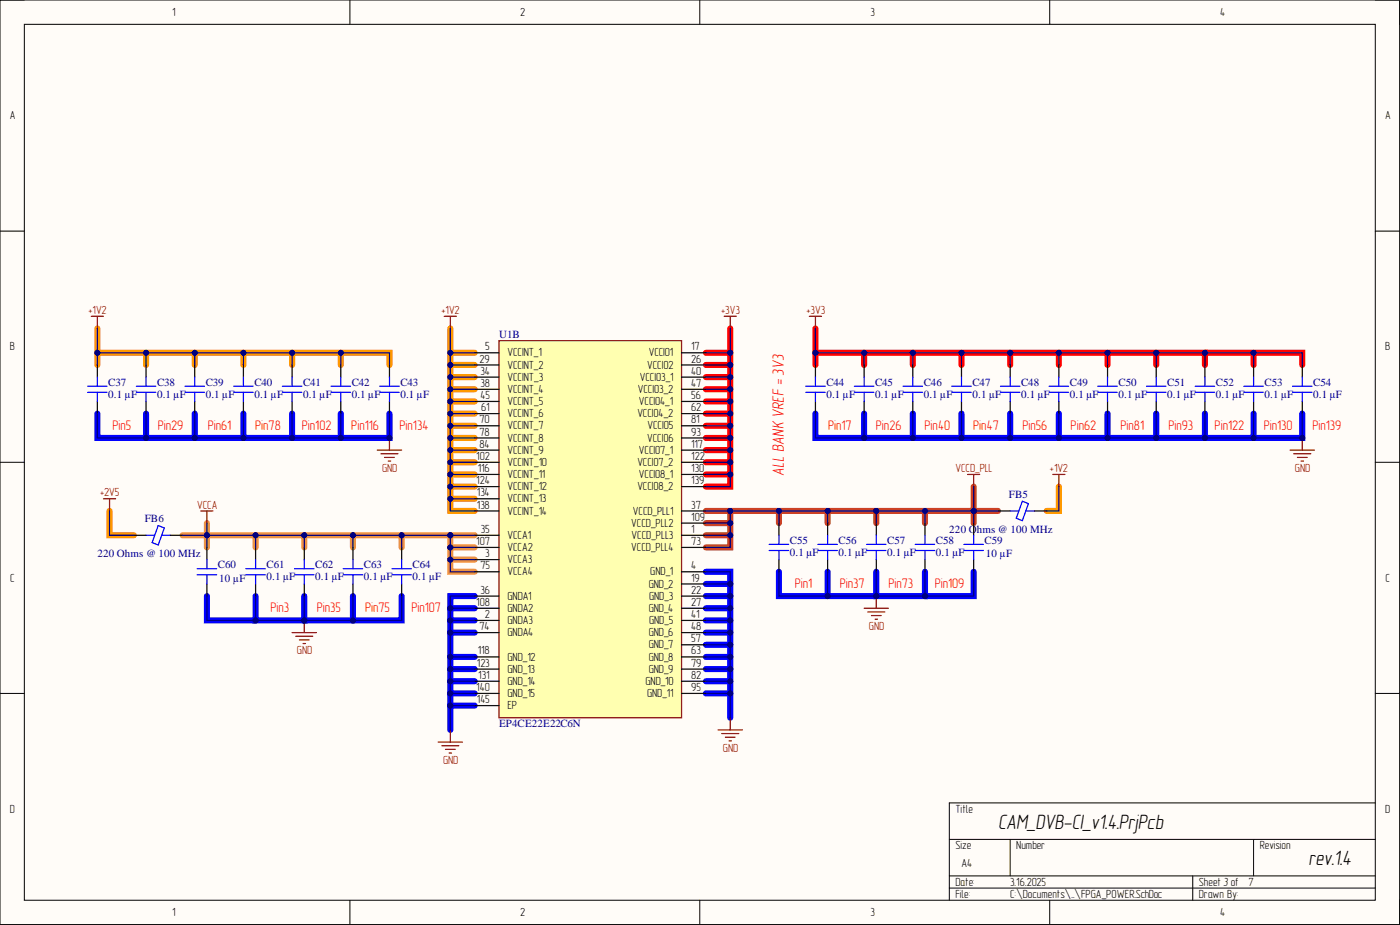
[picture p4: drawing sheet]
<svg xmlns="http://www.w3.org/2000/svg" width="292mm" height="193mm" viewBox="0 0 292 193" stroke-linecap="round" stroke-linejoin="round" font-family="sans-serif">
<defs><g id="words">
<g font-size="4.4">
<text x="208.2" y="172.9">CAM_DVB-CI_v1.4.PrjPcb</text>
<text x="273" y="180.5">rev.1.4</text>
</g>
<text font-size="3.4" fill="#f00" x="163.5" y="99.2" transform="rotate(-90 163.5 99.2)">ALL BANK VREF = 3V3</text>
<g font-size="2.9" fill="#f00">
<text x="23.4" y="89.7">Pin5</text>
<text x="32.9" y="89.7">Pin29</text>
<text x="43.3" y="89.7">Pin61</text>
<text x="53.2" y="89.7">Pin78</text>
<text x="63" y="89.7">Pin102</text>
<text x="73.3" y="89.7">Pin116</text>
<text x="83.4" y="89.7">Pin134</text>
<text x="172.8" y="89.7">Pin17</text>
<text x="182.7" y="89.7">Pin26</text>
<text x="192.9" y="89.7">Pin40</text>
<text x="203.1" y="89.7">Pin47</text>
<text x="213.3" y="89.7">Pin56</text>
<text x="223.4" y="89.7">Pin62</text>
<text x="233.8" y="89.7">Pin81</text>
<text x="243.8" y="89.7">Pin93</text>
<text x="253.4" y="89.7">Pin122</text>
<text x="263.7" y="89.7">Pin130</text>
<text x="273.8" y="89.7">Pin139</text>
<text x="165.8" y="122.7">Pin1</text>
<text x="175.2" y="122.7">Pin37</text>
<text x="185.4" y="122.7">Pin73</text>
<text x="195" y="122.7">Pin109</text>
<text x="56.5" y="127.7">Pin3</text>
<text x="66.1" y="127.7">Pin35</text>
<text x="76.2" y="127.7">Pin75</text>
<text x="85.8" y="127.7">Pin107</text>
</g>
<g font-size="2.5">
<text x="35.9" y="3.3">1</text>
<text x="108.5" y="3.3">2</text>
<text x="181.6" y="3.3">3</text>
<text x="254.6" y="3.3">4</text>
<text x="2" y="24.9">A</text>
<text x="289" y="24.9">A</text>
<text x="2" y="73.1">B</text>
<text x="100.1" y="75.6">29</text>
<text x="101.2" y="73.1">5</text>
<text x="105.9" y="74.4">VCCINT_1</text>
<text x="105.9" y="76.9">VCCINT_2</text>
<text x="135" y="76.9">VCCIO2</text>
<text x="135.3" y="74.4">VCCIO1</text>
<text x="144.2" y="73.1">17</text>
<text x="144.2" y="75.6">26</text>
<text x="289" y="73.1">B</text>
<text x="100.2" y="78.2">34</text>
<text x="100.2" y="80.7">38</text>
<text x="100.2" y="83.2">45</text>
<text x="105.9" y="79.4">VCCINT_3</text>
<text x="105.9" y="82">VCCINT_4</text>
<text x="133.1" y="82">VCCIO3_2</text>
<text x="133.5" y="79.4">VCCIO3_1</text>
<text x="144.2" y="78.2">40</text>
<text x="144.2" y="80.7">47</text>
<text x="144.2" y="83.2">56</text>
<text x="100.1" y="88.3">70</text>
<text x="100.4" y="85.8">61</text>
<text x="105.9" y="84.5">VCCINT_5</text>
<text x="105.9" y="87">VCCINT_6</text>
<text x="105.9" y="89.6">VCCINT_7</text>
<text x="133" y="87">VCCIO4_2</text>
<text x="133.3" y="84.5">VCCIO4_1</text>
<text x="135.1" y="89.6">VCCIO5</text>
<text x="144.2" y="85.8">62</text>
<text x="144.2" y="88.3">81</text>
<text x="99.4" y="95.9">102</text>
<text x="100.1" y="93.4">84</text>
<text x="100.1" y="90.9">78</text>
<text x="105.9" y="94.7">VCCINT_9</text>
<text x="105.9" y="92.1">VCCINT_8</text>
<text x="133.3" y="94.7">VCCIO7_1</text>
<text x="135" y="92.1">VCCIO6</text>
<text x="144.2" y="90.9">93</text>
<text x="144.2" y="95.9">122</text>
<text x="144.2" y="93.4">117</text>
<text x="99.4" y="101">124</text>
<text x="99.7" y="98.5">116</text>
<text x="105.9" y="97.2">VCCINT_10</text>
<text x="105.9" y="99.7">VCCINT_11</text>
<text x="133" y="97.2">VCCIO7_2</text>
<text x="133.3" y="99.7">VCCIO8_1</text>
<text x="144.2" y="101">139</text>
<text x="144.2" y="98.5">130</text>
<text x="99.5" y="106.1">138</text>
<text x="99.5" y="103.5">134</text>
<text x="105.9" y="107.4">VCCINT_14</text>
<text x="105.9" y="104.8">VCCINT_13</text>
<text x="105.9" y="102.3">VCCINT_12</text>
<text x="132" y="107.4">VCCD_PLL1</text>
<text x="133" y="102.3">VCCIO8_2</text>
<text x="144.2" y="106.1">37</text>
<text x="99.4" y="113.7">107</text>
<text x="100.3" y="111.2">35</text>
<text x="105.9" y="112.4">VCCA1</text>
<text x="131.7" y="109.9">VCCD_PLL2</text>
<text x="131.8" y="112.4">VCCD_PLL3</text>
<text x="144.2" y="111.2">1</text>
<text x="144.2" y="113.7">73</text>
<text x="144.2" y="108.6">109</text>
<text x="100.2" y="118.8">75</text>
<text x="101.2" y="116.2">3</text>
<text x="105.9" y="117.5">VCCA3</text>
<text x="105.9" y="115">VCCA2</text>
<text x="131.7" y="115">VCCD_PLL4</text>
<text x="144.2" y="118.8">4</text>
<text x="2.1" y="121.3">C</text>
<text x="100.2" y="123.8">36</text>
<text x="105.9" y="120">VCCA4</text>
<text x="105.9" y="125.1">GNDA1</text>
<text x="135.3" y="122.6">GND_2</text>
<text x="135.4" y="125.1">GND_3</text>
<text x="135.7" y="120">GND_1</text>
<text x="144.2" y="121.3">19</text>
<text x="144.2" y="123.8">22</text>
<text x="289.1" y="121.3">C</text>
<text x="99.4" y="126.4">108</text>
<text x="100.1" y="131.5">74</text>
<text x="101.2" y="128.9">2</text>
<text x="105.9" y="130.2">GNDA3</text>
<text x="105.9" y="127.7">GNDA2</text>
<text x="135.3" y="127.7">GND_4</text>
<text x="135.4" y="130.2">GND_5</text>
<text x="144.2" y="126.4">27</text>
<text x="144.2" y="128.9">41</text>
<text x="144.2" y="131.5">48</text>
<text x="99.7" y="136.5">118</text>
<text x="105.9" y="132.7">GNDA4</text>
<text x="105.9" y="137.8">GND_12</text>
<text x="135.3" y="132.7">GND_6</text>
<text x="135.3" y="135.3">GND_7</text>
<text x="135.3" y="137.8">GND_8</text>
<text x="144.2" y="134">57</text>
<text x="144.2" y="136.5">63</text>
<text x="99.5" y="139.1">123</text>
<text x="99.8" y="141.6">131</text>
<text x="105.9" y="142.9">GND_14</text>
<text x="105.9" y="140.3">GND_13</text>
<text x="134.7" y="142.9">GND_10</text>
<text x="135.3" y="140.3">GND_9</text>
<text x="144.2" y="141.6">82</text>
<text x="144.2" y="139.1">79</text>
<text x="99.4" y="144.2">140</text>
<text x="99.5" y="146.7">145</text>
<text x="105.9" y="148">EP</text>
<text x="105.9" y="145.4">GND_15</text>
<text x="135" y="145.4">GND_11</text>
<text x="144.2" y="144.2">95</text>
<text x="2" y="169.5">D</text>
<text x="199.3" y="169.5">Title</text>
<text x="289" y="169.5">D</text>
<text x="199.3" y="177.1">Size</text>
<text x="212" y="177.1">Number</text>
<text x="262.8" y="177.1">Revision</text>
<text x="199.3" y="184.8">Date:</text>
<text x="200.6" y="181">A4</text>
<text x="210.8" y="184.8">3.16.2025</text>
<text x="250.1" y="184.8">Sheet 3 of</text>
<text x="260.3" y="184.8">7</text>
<text x="35.9" y="191.1">1</text>
<text x="108.5" y="191.1">2</text>
<text x="181.6" y="191.1">3</text>
<text x="199.3" y="187.3">File:</text>
<text x="210.8" y="187.3">C:\Documents\..\FPGA_POWER.SchDoc</text>
<text x="250.1" y="187.3">Drawn By:</text>
<text x="254.6" y="191.1">4</text>
</g>
<g font-size="2.5" fill="#800000">
<text x="18.5" y="65.5">+1V2</text>
<text x="92.1" y="65.5">+1V2</text>
<text x="150.5" y="65.5">+3V3</text>
<text x="168.3" y="65.5">+3V3</text>
<text x="79.7" y="98.5">GND</text>
<text x="199.3" y="98.5">VCCD_PLL</text>
<text x="219.1" y="98.5">+1V2</text>
<text x="270.2" y="98.5">GND</text>
<text x="20.9" y="103.5">+2V5</text>
<text x="41.1" y="106.1">VCCA</text>
<text x="181.3" y="131.5">GND</text>
<text x="62" y="136.5">GND</text>
<text x="92.4" y="159.4">GND</text>
<text x="150.8" y="156.8">GND</text>
</g>
<g font-size="2.3" fill="#000080">
<text x="104.1" y="70.6">U1B</text>
<text x="22.6" y="83">0.1 µF</text>
<text x="22.6" y="80.5">C37</text>
<text x="32.8" y="83">0.1 µF</text>
<text x="32.8" y="80.5">C38</text>
<text x="42.9" y="83">0.1 µF</text>
<text x="42.9" y="80.5">C39</text>
<text x="53.1" y="83">0.1 µF</text>
<text x="53.1" y="80.5">C40</text>
<text x="63.2" y="83">0.1 µF</text>
<text x="63.2" y="80.5">C41</text>
<text x="73.4" y="83">0.1 µF</text>
<text x="73.4" y="80.5">C42</text>
<text x="83.5" y="83">0.1 µF</text>
<text x="83.5" y="80.5">C43</text>
<text x="172.4" y="83">0.1 µF</text>
<text x="172.4" y="80.5">C44</text>
<text x="182.6" y="83">0.1 µF</text>
<text x="182.6" y="80.5">C45</text>
<text x="192.7" y="83">0.1 µF</text>
<text x="192.7" y="80.5">C46</text>
<text x="202.9" y="83">0.1 µF</text>
<text x="202.9" y="80.5">C47</text>
<text x="213.1" y="83">0.1 µF</text>
<text x="213.1" y="80.5">C48</text>
<text x="223.2" y="83">0.1 µF</text>
<text x="223.2" y="80.5">C49</text>
<text x="233.4" y="83">0.1 µF</text>
<text x="233.4" y="80.5">C50</text>
<text x="243.5" y="83">0.1 µF</text>
<text x="243.5" y="80.5">C51</text>
<text x="253.7" y="83">0.1 µF</text>
<text x="253.7" y="80.5">C52</text>
<text x="263.8" y="83">0.1 µF</text>
<text x="263.8" y="80.5">C53</text>
<text x="274" y="83">0.1 µF</text>
<text x="274" y="80.5">C54</text>
<text x="210.5" y="103.8">FB5</text>
<text x="30.2" y="108.9">FB6</text>
<text x="164.8" y="113.4">C55</text>
<text x="175" y="113.4">C56</text>
<text x="185.1" y="113.4">C57</text>
<text x="195.3" y="113.4">C58</text>
<text x="198.1" y="111.2">220 O</text>
<text x="203.8" y="111.2">hms @ 100 MHz</text>
<text x="205.4" y="113.4">C59</text>
<text x="20.3" y="116.2">220 Ohms @ 100 MHz</text>
<text x="45.5" y="118.5">C60</text>
<text x="55.6" y="118.5">C61</text>
<text x="65.8" y="118.5">C62</text>
<text x="75.9" y="118.5">C63</text>
<text x="86.1" y="118.5">C64</text>
<text x="164.8" y="116">0.1 µF</text>
<text x="175" y="116">0.1 µF</text>
<text x="185.1" y="116">0.1 µF</text>
<text x="195.3" y="116">0.1 µF</text>
<text x="205.7" y="116.2">10 µF</text>
<text x="45.7" y="121.3">10 µF</text>
<text x="55.6" y="121.1">0.1 µF</text>
<text x="65.8" y="121.1">0.1 µF</text>
<text x="75.9" y="121.1">0.1 µF</text>
<text x="86.1" y="121.1">0.1 µF</text>
<text x="104.1" y="151.8">EP4CE22E22C6N</text>
</g>
</g></defs>
<path d="M0 0h292v192.9h-292z" fill-rule="evenodd" fill="#fffcf8"/>
<path d="M0 0h292v192.9h-292z" fill="none" stroke="#000" stroke-width=".21"/>
<path d="M5.1 5.1h281.8v182.7h-281.8z" fill-rule="evenodd" fill="#fffcf8"/>
<g fill="none" stroke="#000" stroke-width=".21">
<path d="M0 0h5.1M73 0v5.1M146 0v5.1M219 0v5.1M286.9 0h5.1v5.1M5.1 5.1h281.8v182.7h-281.8zM0 48.2h5.1M286.9 48.2h5.1M0 96.4h5.1M286.9 96.4h5.1M0 144.7h5.1M286.9 144.7h5.1"/>
<path d="M198.1 175.1h88.8M210.8 175.1v7.6M261.6 175.1v7.6M286.9 167.5h-88.8v20.3M73 187.8v5.1M146 187.8v5.1M198.1 182.7h88.8M198.1 185.3h88.8M219 187.8v5.1M248.9 182.7v5.1M292 187.8v5.1"/>
</g>
<g fill="none" stroke="#00f" stroke-width="1.3">
<path d="M20.3 86.3v5.1h61v-5.1M30.5 86.3v5.1M40.6 86.3v5.1M50.8 86.3v5.1M60.9 86.3v5.1M71.1 86.3v5.1M170.1 86.3v5.1h81.3v-5.1M180.3 86.3v5.1M190.5 86.3v5.1M200.6 86.3v5.1M210.8 86.3v5.1M220.9 86.3v5.1"/>
<path d="M231.1 86.3v5.1M241.2 86.3v5.1M261.6 86.3v5.1M271.7 86.3v5.1h-20.3M147.3 119.3h5.1v30.4M162.5 119.3v5.1h20.3M172.7 119.3v5.1M182.8 119.3v5.1h10.2v-5.1M203.1 119.3v5.1h-10.1M43.2 124.4v5h10.1M53.3 124.4v5h10.2v-5M73.6 124.4v5"/>
<path d="M83.8 124.4v5h-20.3M94 139.6h5M94 137h5M94 132h5M94 129.4h5M94 126.9h5M99 124.4h-5v27.9M147.3 139.6h5.1M147.3 137h5.1M147.3 134.5h5.1M147.3 132h5.1M147.3 129.4h5.1"/>
<path d="M147.3 126.9h5.1M147.3 124.4h5.1M147.3 121.8h5.1M94 144.7h5M94 142.1h5M94 147.2h5M147.3 144.7h5.1M147.3 142.1h5.1"/>
</g>
<g fill="none" stroke="#f90" stroke-width="1.3">
<path d="M20.3 73.6h61v2.5M20.3 68.5v7.6M30.5 73.6v2.5M40.6 73.6v2.5M50.8 73.6v2.5M60.9 73.6v2.5M71.1 73.6v2.5M94 68.5v33h5M94 78.7h5M94 76.1h5M94 73.6h5M94 91.4h5"/>
<path d="M94 88.8h5M94 86.3h5M94 83.7h5M94 81.2h5M94 99h5M94 96.4h5M94 93.9h5M22.9 106.6v5.1h5M94 101.5v5.1h5M94 104.1h5M220.9 101.5v5.1h-2.5"/>
</g>
<g fill="none" stroke="#f00" stroke-width="1.3">
<path d="M147.3 78.7h5.1M147.3 76.1h5.1M147.3 73.6h5.1M152.4 68.5v33h-5.1M170.1 73.6h81.3v2.5M170.1 68.5v7.6M180.3 73.6v2.5M190.5 73.6v2.5M200.6 73.6v2.5M210.8 73.6v2.5M220.9 73.6v2.5M231.1 73.6v2.5"/>
<path d="M241.2 73.6v2.5M251.4 73.6h20.3v2.5M261.6 73.6v2.5M147.3 91.4h5.1M147.3 88.8h5.1M147.3 86.3h5.1M147.3 83.7h5.1M147.3 81.2h5.1M147.3 99h5.1M147.3 96.4h5.1M147.3 93.9h5.1"/>
</g>
<path d="M147.3 106.6h60.9M147.3 109.1h5.1M147.3 111.7h5.1M152.4 106.6v7.6h-5.1M162.5 106.6v2.5M172.7 106.6v2.5M182.8 106.6v2.5M193 106.6v2.5M203.1 101.5v7.6" fill="none" stroke="#cc4125" stroke-width="1.3"/>
<path d="M38.1 111.7h55.9M43.2 109.1v5.1M53.3 111.7v2.5M63.5 111.7v2.5M73.6 111.7v2.5M83.8 111.7v2.5M94 111.7v7.6h5M94 116.7h5M94 114.2h5M94 111.7h5" fill="none" stroke="#e69138" stroke-width="1.3"/>
<g fill="none" stroke="#000" stroke-width=".25">
<path d="M20.3 76.1v2.6M30.5 76.1v2.6M40.6 76.1v2.6M50.8 76.1v2.6M60.9 76.1v2.6M71.1 76.1v2.6M81.3 76.1v2.6M170.1 76.1v2.6M180.3 76.1v2.6M190.5 76.1v2.6M200.6 76.1v2.6M210.8 76.1v2.6"/>
<path d="M220.9 76.1v2.6M231.1 76.1v2.6M241.2 76.1v2.6M251.4 76.1v2.6M261.6 76.1v2.6M271.7 76.1v2.6M20.3 83.7v2.6M30.5 83.7v2.6M40.6 83.7v2.6M50.8 83.7v2.6M60.9 83.7v2.6M71.1 83.7v2.6"/>
<path d="M81.3 83.7v2.6M170.1 83.7v2.6M180.3 83.7v2.6M190.5 83.7v2.6M200.6 83.7v2.6M210.8 83.7v2.6M220.9 83.7v2.6M231.1 83.7v2.6M241.2 83.7v2.6M251.4 83.7v2.6M261.6 83.7v2.6M271.7 83.7v2.6"/>
<path d="M53.3 114.2v2.5M63.5 114.2v2.5M182.8 109.1v2.6M182.8 116.7v2.6M193 109.1v2.6M193 116.7v2.6M53.3 121.8v2.6M63.5 121.8v2.6"/>
</g>
<g fill="none" stroke="#00f" stroke-width=".25">
<path d="M20.3 78.7v1.9M30.5 78.7v1.9M40.6 78.7v1.9M50.8 78.7v1.9M60.9 78.7v1.9M71.1 78.7v1.9M81.3 78.7v1.9M170.1 78.7v1.9M180.3 78.7v1.9M190.5 78.7v1.9M200.6 78.7v1.9M210.8 78.7v1.9"/>
<path d="M220.9 78.7v1.9M231.1 78.7v1.9M241.2 78.7v1.9M251.4 78.7v1.9M261.6 78.7v1.9M271.7 78.7v1.9M18.3 80.6h4M18.3 81.8h4M20.3 81.8v1.9M28.4 80.6h4.1M28.4 81.8h4.1M30.5 81.8v1.9"/>
<path d="M38.6 80.6h4.1M38.6 81.8h4.1M40.6 81.8v1.9M48.8 80.6h4M48.8 81.8h4M50.8 81.8v1.9M58.9 80.6h4.1M58.9 81.8h4.1M60.9 81.8v1.9M69.1 80.6h4M69.1 81.8h4M71.1 81.8v1.9"/>
<path d="M79.2 80.6h4.1M79.2 81.8h4.1M81.3 81.8v1.9M168.1 80.6h4.1M168.1 81.8h4.1M170.1 81.8v1.9M178.3 80.6h4M178.3 81.8h4M180.3 81.8v1.9M188.4 80.6h4.1M188.4 81.8h4.1M190.5 81.8v1.9"/>
<path d="M198.6 80.6h4M198.6 81.8h4M200.6 81.8v1.9M208.7 80.6h4.1M208.7 81.8h4.1M210.8 81.8v1.9M218.9 80.6h4.1M218.9 81.8h4.1M220.9 81.8v1.9M229 80.6h4.1M229 81.8h4.1M231.1 81.8v1.9"/>
<path d="M239.2 80.6h4.1M239.2 81.8h4.1M241.2 81.8v1.9M249.4 80.6h4M249.4 81.8h4M251.4 81.8v1.9M259.5 80.6h4.1M259.5 81.8h4.1M261.6 81.8v1.9M269.7 80.6h4M269.7 81.8h4M271.7 81.8v1.9"/>
<path d="M51.3 118.6h4.1M51.3 119.9h4.1M53.3 116.7v1.9M53.3 119.9v1.9M61.5 118.6h4M61.5 119.9h4M63.5 116.7v1.9M63.5 119.9v1.9M180.8 113.6h4.1M180.8 114.8h4.1M182.8 111.7v1.9M182.8 114.8v1.9"/>
<path d="M191 113.6h4M191 114.8h4M193 111.7v1.9M193 114.8v1.9"/>
</g>
<path d="M19 66h2.6M20.3 66v2.5M78.7 93.9h5.1M79.5 94.7h3.5M80.2 95.4h2.1M81 96.2h.5M81.3 91.4v2.5M21.6 104.1h2.5M22.9 104.1v2.5" fill="none" stroke="#800000" stroke-width=".25"/>
<circle cx="81.3" cy="91.4" r=".51" fill="#000080"/>
<circle cx="81.3" cy="91.4" r=".51" fill="none" stroke="#000080" stroke-width=".21"/>
<path d="M60.9 132h5.1M61.7 132.7h3.6M62.5 133.5h2M63.2 134.3h.5M63.5 129.4v2.6" fill="none" stroke="#800000" stroke-width=".25"/>
<circle cx="63.5" cy="129.4" r=".51" fill="#000080"/>
<circle cx="63.5" cy="129.4" r=".51" fill="none" stroke="#000080" stroke-width=".21"/>
<path d="M269.2 93.9h5M269.9 94.7h3.6M270.7 95.4h2M271.5 96.2h.5M271.7 91.4v2.5" fill="none" stroke="#800000" stroke-width=".25"/>
<circle cx="271.7" cy="91.4" r=".51" fill="#000080"/>
<circle cx="271.7" cy="91.4" r=".51" fill="none" stroke="#000080" stroke-width=".21"/>
<path d="M104.1 71.1h38.1v78.6h-38.1z" fill-rule="evenodd" fill="#ffffb0"/>
<g fill="none" stroke="#800000" stroke-width=".25">
<path d="M92.7 66h2.5M94 66v2.5M104.1 71.1h38.1v78.6h-38.1zM151.1 66h2.5M152.4 66v2.5M219.7 99h2.5M220.9 99v2.5M180.3 126.9h5.1M181.1 127.7h3.5M181.8 128.4h2M182.6 129.2h.5M182.8 124.4v2.5"/>
<path d="M91.4 154.8h5.1M92.2 155.6h3.5M92.9 156.3h2.1M93.7 157.1h.5M94 152.3v2.5M149.8 152.3h5.1M150.6 153h3.5M151.3 153.8h2.1M152.1 154.6h.5M152.4 149.7v2.6"/>
</g>
<g fill="none" stroke="#000" stroke-width=".25">
<path d="M99 73.6h5.1M99 76.1h5.1M99 78.7h5.1M142.2 73.6h5.1M142.2 76.1h5.1M142.2 78.7h5.1M99 81.2h5.1M99 83.7h5.1M99 86.3h5.1M99 88.8h5.1M99 96.4h5.1M99 91.4h5.1"/>
<path d="M99 93.9h5.1M99 99h5.1M142.2 81.2h5.1M142.2 83.7h5.1M142.2 86.3h5.1M142.2 88.8h5.1M142.2 96.4h5.1M142.2 91.4h5.1M142.2 93.9h5.1M142.2 99h5.1M27.9 111.7h2.6M35.6 111.7h2.5"/>
<path d="M73.6 114.2v2.5M83.8 114.2v2.5M99 111.7h5.1M99 116.7h5.1M99 106.6h5.1M99 114.2h5.1M99 119.3h5.1M99 101.5h5.1M99 104.1h5.1M142.2 111.7h5.1M142.2 106.6h5.1M142.2 114.2h5.1"/>
<path d="M142.2 119.3h5.1M142.2 101.5h5.1M142.2 109.1h5.1M162.5 109.1v2.6M162.5 116.7v2.6M172.7 109.1v2.6M172.7 116.7v2.6M73.6 121.8v2.6M83.8 121.8v2.6M99 129.4h5.1M99 124.4h5.1M99 126.9h5.1"/>
<path d="M99 132h5.1M99 137h5.1M99 139.6h5.1M142.2 129.4h5.1M142.2 121.8h5.1M142.2 124.4h5.1M142.2 126.9h5.1M142.2 132h5.1M142.2 134.5h5.1M142.2 137h5.1M142.2 139.6h5.1M99 144.7h5.1"/>
<path d="M99 142.1h5.1M99 147.2h5.1M142.2 144.7h5.1M142.2 142.1h5.1"/>
</g>
<g fill="none" stroke="#00f" stroke-width=".25">
<path d="M30.5 111.7h1.7M33 109.6l1.3 .5-1.3 3.6-1.3-.5zM33.8 111.7h1.8M71.6 118.6h4.1M71.6 119.9h4.1M73.6 116.7v1.9M73.6 119.9v1.9M81.8 118.6h4M81.8 119.9h4M83.8 116.7v1.9M83.8 119.9v1.9M160.5 113.6h4"/>
<path d="M160.5 114.8h4M162.5 111.7v1.9M162.5 114.8v1.9M170.6 113.6h4.1M170.6 114.8h4.1M172.7 111.7v1.9M172.7 114.8v1.9"/>
</g>
<circle cx="182.8" cy="124.4" r=".51" fill="#000080"/>
<circle cx="182.8" cy="124.4" r=".51" fill="none" stroke="#000080" stroke-width=".21"/>
<path d="M41.1 118.6h4.1M41.1 119.9h4.1M43.2 116.7v1.9M43.2 119.9v1.9M201.1 113.6h4.1M201.1 114.8h4.1M203.1 111.7v1.9M203.1 114.8v1.9M210.8 106.6h1.7M213.3 104.6l1.3 .5-1.3 3.5-1.3-.5zM214.1 106.6h1.7" fill="none" stroke="#00f" stroke-width=".25"/>
<path d="M43.2 114.2v2.5M203.1 109.1v2.6M203.1 116.7v2.6M208.2 106.6h2.6M215.8 106.6h2.6M43.2 121.8v2.6" fill="none" stroke="#000" stroke-width=".25"/>
<path d="M168.9 66h2.5M170.1 66v2.5M201.9 99h2.5M203.1 99v2.5M41.9 106.6h2.5M43.2 106.6v2.5" fill="none" stroke="#800000" stroke-width=".25"/>
<path d="M53.3 124.4v5h10.2v-5" fill="none" stroke="#000080" stroke-width=".25"/>
<circle cx="53.3" cy="129.4" r=".51" fill="#000080"/>
<circle cx="53.3" cy="129.4" r=".51" fill="none" stroke="#000080" stroke-width=".21"/>
<circle cx="63.5" cy="129.4" r=".51" fill="#000080"/>
<circle cx="63.5" cy="129.4" r=".51" fill="none" stroke="#000080" stroke-width=".21"/>
<path d="M30.5 86.3v5.1" fill="none" stroke="#000080" stroke-width=".25"/>
<circle cx="30.5" cy="91.4" r=".51" fill="#000080"/>
<circle cx="30.5" cy="91.4" r=".51" fill="none" stroke="#000080" stroke-width=".21"/>
<path d="M40.6 86.3v5.1" fill="none" stroke="#000080" stroke-width=".25"/>
<circle cx="40.6" cy="91.4" r=".51" fill="#000080"/>
<circle cx="40.6" cy="91.4" r=".51" fill="none" stroke="#000080" stroke-width=".21"/>
<path d="M50.8 86.3v5.1" fill="none" stroke="#000080" stroke-width=".25"/>
<circle cx="50.8" cy="91.4" r=".51" fill="#000080"/>
<circle cx="50.8" cy="91.4" r=".51" fill="none" stroke="#000080" stroke-width=".21"/>
<path d="M60.9 86.3v5.1" fill="none" stroke="#000080" stroke-width=".25"/>
<circle cx="60.9" cy="91.4" r=".51" fill="#000080"/>
<circle cx="60.9" cy="91.4" r=".51" fill="none" stroke="#000080" stroke-width=".21"/>
<path d="M71.1 86.3v5.1" fill="none" stroke="#000080" stroke-width=".25"/>
<circle cx="71.1" cy="91.4" r=".51" fill="#000080"/>
<circle cx="71.1" cy="91.4" r=".51" fill="none" stroke="#000080" stroke-width=".21"/>
<path d="M180.3 86.3v5.1" fill="none" stroke="#000080" stroke-width=".25"/>
<circle cx="180.3" cy="91.4" r=".51" fill="#000080"/>
<circle cx="180.3" cy="91.4" r=".51" fill="none" stroke="#000080" stroke-width=".21"/>
<path d="M190.5 86.3v5.1" fill="none" stroke="#000080" stroke-width=".25"/>
<circle cx="190.5" cy="91.4" r=".51" fill="#000080"/>
<circle cx="190.5" cy="91.4" r=".51" fill="none" stroke="#000080" stroke-width=".21"/>
<path d="M200.6 86.3v5.1" fill="none" stroke="#000080" stroke-width=".25"/>
<circle cx="200.6" cy="91.4" r=".51" fill="#000080"/>
<circle cx="200.6" cy="91.4" r=".51" fill="none" stroke="#000080" stroke-width=".21"/>
<path d="M210.8 86.3v5.1" fill="none" stroke="#000080" stroke-width=".25"/>
<circle cx="210.8" cy="91.4" r=".51" fill="#000080"/>
<circle cx="210.8" cy="91.4" r=".51" fill="none" stroke="#000080" stroke-width=".21"/>
<path d="M220.9 86.3v5.1" fill="none" stroke="#000080" stroke-width=".25"/>
<circle cx="220.9" cy="91.4" r=".51" fill="#000080"/>
<circle cx="220.9" cy="91.4" r=".51" fill="none" stroke="#000080" stroke-width=".21"/>
<path d="M231.1 86.3v5.1" fill="none" stroke="#000080" stroke-width=".25"/>
<circle cx="231.1" cy="91.4" r=".51" fill="#000080"/>
<circle cx="231.1" cy="91.4" r=".51" fill="none" stroke="#000080" stroke-width=".21"/>
<path d="M241.2 86.3v5.1" fill="none" stroke="#000080" stroke-width=".25"/>
<circle cx="241.2" cy="91.4" r=".51" fill="#000080"/>
<circle cx="241.2" cy="91.4" r=".51" fill="none" stroke="#000080" stroke-width=".21"/>
<path d="M261.6 86.3v5.1" fill="none" stroke="#000080" stroke-width=".25"/>
<circle cx="261.6" cy="91.4" r=".51" fill="#000080"/>
<circle cx="261.6" cy="91.4" r=".51" fill="none" stroke="#000080" stroke-width=".21"/>
<path d="M71.1 73.6v2.5" fill="none" stroke="#000080" stroke-width=".25"/>
<circle cx="71.1" cy="73.6" r=".51" fill="#000080"/>
<circle cx="71.1" cy="73.6" r=".51" fill="none" stroke="#000080" stroke-width=".21"/>
<path d="M60.9 73.6v2.5" fill="none" stroke="#000080" stroke-width=".25"/>
<circle cx="60.9" cy="73.6" r=".51" fill="#000080"/>
<circle cx="60.9" cy="73.6" r=".51" fill="none" stroke="#000080" stroke-width=".21"/>
<path d="M50.8 73.6v2.5" fill="none" stroke="#000080" stroke-width=".25"/>
<circle cx="50.8" cy="73.6" r=".51" fill="#000080"/>
<circle cx="50.8" cy="73.6" r=".51" fill="none" stroke="#000080" stroke-width=".21"/>
<path d="M40.6 73.6v2.5" fill="none" stroke="#000080" stroke-width=".25"/>
<circle cx="40.6" cy="73.6" r=".51" fill="#000080"/>
<circle cx="40.6" cy="73.6" r=".51" fill="none" stroke="#000080" stroke-width=".21"/>
<path d="M30.5 73.6v2.5" fill="none" stroke="#000080" stroke-width=".25"/>
<circle cx="30.5" cy="73.6" r=".51" fill="#000080"/>
<circle cx="30.5" cy="73.6" r=".51" fill="none" stroke="#000080" stroke-width=".21"/>
<path d="M241.2 73.6v2.5" fill="none" stroke="#000080" stroke-width=".25"/>
<circle cx="241.2" cy="73.6" r=".51" fill="#000080"/>
<circle cx="241.2" cy="73.6" r=".51" fill="none" stroke="#000080" stroke-width=".21"/>
<path d="M231.1 73.6v2.5" fill="none" stroke="#000080" stroke-width=".25"/>
<circle cx="231.1" cy="73.6" r=".51" fill="#000080"/>
<circle cx="231.1" cy="73.6" r=".51" fill="none" stroke="#000080" stroke-width=".21"/>
<path d="M220.9 73.6v2.5" fill="none" stroke="#000080" stroke-width=".25"/>
<circle cx="220.9" cy="73.6" r=".51" fill="#000080"/>
<circle cx="220.9" cy="73.6" r=".51" fill="none" stroke="#000080" stroke-width=".21"/>
<path d="M210.8 73.6v2.5" fill="none" stroke="#000080" stroke-width=".25"/>
<circle cx="210.8" cy="73.6" r=".51" fill="#000080"/>
<circle cx="210.8" cy="73.6" r=".51" fill="none" stroke="#000080" stroke-width=".21"/>
<path d="M200.6 73.6v2.5" fill="none" stroke="#000080" stroke-width=".25"/>
<circle cx="200.6" cy="73.6" r=".51" fill="#000080"/>
<circle cx="200.6" cy="73.6" r=".51" fill="none" stroke="#000080" stroke-width=".21"/>
<path d="M190.5 73.6v2.5" fill="none" stroke="#000080" stroke-width=".25"/>
<circle cx="190.5" cy="73.6" r=".51" fill="#000080"/>
<circle cx="190.5" cy="73.6" r=".51" fill="none" stroke="#000080" stroke-width=".21"/>
<path d="M180.3 73.6v2.5" fill="none" stroke="#000080" stroke-width=".25"/>
<circle cx="180.3" cy="73.6" r=".51" fill="#000080"/>
<circle cx="180.3" cy="73.6" r=".51" fill="none" stroke="#000080" stroke-width=".21"/>
<path d="M261.6 73.6v2.5" fill="none" stroke="#000080" stroke-width=".25"/>
<circle cx="261.6" cy="73.6" r=".51" fill="#000080"/>
<circle cx="261.6" cy="73.6" r=".51" fill="none" stroke="#000080" stroke-width=".21"/>
<path d="M147.3 144.7h5.1" fill="none" stroke="#000080" stroke-width=".25"/>
<circle cx="152.4" cy="144.7" r=".51" fill="#000080"/>
<circle cx="152.4" cy="144.7" r=".51" fill="none" stroke="#000080" stroke-width=".21"/>
<path d="M147.3 142.1h5.1" fill="none" stroke="#000080" stroke-width=".25"/>
<circle cx="152.4" cy="142.1" r=".51" fill="#000080"/>
<circle cx="152.4" cy="142.1" r=".51" fill="none" stroke="#000080" stroke-width=".21"/>
<path d="M147.3 139.6h5.1" fill="none" stroke="#000080" stroke-width=".25"/>
<circle cx="152.4" cy="139.6" r=".51" fill="#000080"/>
<circle cx="152.4" cy="139.6" r=".51" fill="none" stroke="#000080" stroke-width=".21"/>
<path d="M147.3 137h5.1" fill="none" stroke="#000080" stroke-width=".25"/>
<circle cx="152.4" cy="137" r=".51" fill="#000080"/>
<circle cx="152.4" cy="137" r=".51" fill="none" stroke="#000080" stroke-width=".21"/>
<path d="M147.3 134.5h5.1" fill="none" stroke="#000080" stroke-width=".25"/>
<circle cx="152.4" cy="134.5" r=".51" fill="#000080"/>
<circle cx="152.4" cy="134.5" r=".51" fill="none" stroke="#000080" stroke-width=".21"/>
<path d="M147.3 132h5.1" fill="none" stroke="#000080" stroke-width=".25"/>
<circle cx="152.4" cy="132" r=".51" fill="#000080"/>
<circle cx="152.4" cy="132" r=".51" fill="none" stroke="#000080" stroke-width=".21"/>
<path d="M147.3 129.4h5.1" fill="none" stroke="#000080" stroke-width=".25"/>
<circle cx="152.4" cy="129.4" r=".51" fill="#000080"/>
<circle cx="152.4" cy="129.4" r=".51" fill="none" stroke="#000080" stroke-width=".21"/>
<path d="M147.3 126.9h5.1" fill="none" stroke="#000080" stroke-width=".25"/>
<circle cx="152.4" cy="126.9" r=".51" fill="#000080"/>
<circle cx="152.4" cy="126.9" r=".51" fill="none" stroke="#000080" stroke-width=".21"/>
<path d="M147.3 124.4h5.1" fill="none" stroke="#000080" stroke-width=".25"/>
<circle cx="152.4" cy="124.4" r=".51" fill="#000080"/>
<circle cx="152.4" cy="124.4" r=".51" fill="none" stroke="#000080" stroke-width=".21"/>
<path d="M147.3 121.8h5.1" fill="none" stroke="#000080" stroke-width=".25"/>
<circle cx="152.4" cy="121.8" r=".51" fill="#000080"/>
<circle cx="152.4" cy="121.8" r=".51" fill="none" stroke="#000080" stroke-width=".21"/>
<path d="M94 147.2h5" fill="none" stroke="#000080" stroke-width=".25"/>
<circle cx="94" cy="147.2" r=".51" fill="#000080"/>
<circle cx="94" cy="147.2" r=".51" fill="none" stroke="#000080" stroke-width=".21"/>
<path d="M94 144.7h5" fill="none" stroke="#000080" stroke-width=".25"/>
<circle cx="94" cy="144.7" r=".51" fill="#000080"/>
<circle cx="94" cy="144.7" r=".51" fill="none" stroke="#000080" stroke-width=".21"/>
<path d="M94 142.1h5" fill="none" stroke="#000080" stroke-width=".25"/>
<circle cx="94" cy="142.1" r=".51" fill="#000080"/>
<circle cx="94" cy="142.1" r=".51" fill="none" stroke="#000080" stroke-width=".21"/>
<path d="M94 139.6h5" fill="none" stroke="#000080" stroke-width=".25"/>
<circle cx="94" cy="139.6" r=".51" fill="#000080"/>
<circle cx="94" cy="139.6" r=".51" fill="none" stroke="#000080" stroke-width=".21"/>
<path d="M94 137h5" fill="none" stroke="#000080" stroke-width=".25"/>
<circle cx="94" cy="137" r=".51" fill="#000080"/>
<circle cx="94" cy="137" r=".51" fill="none" stroke="#000080" stroke-width=".21"/>
<path d="M94 132h5" fill="none" stroke="#000080" stroke-width=".25"/>
<circle cx="94" cy="132" r=".51" fill="#000080"/>
<circle cx="94" cy="132" r=".51" fill="none" stroke="#000080" stroke-width=".21"/>
<path d="M94 129.4h5" fill="none" stroke="#000080" stroke-width=".25"/>
<circle cx="94" cy="129.4" r=".51" fill="#000080"/>
<circle cx="94" cy="129.4" r=".51" fill="none" stroke="#000080" stroke-width=".21"/>
<path d="M94 126.9h5" fill="none" stroke="#000080" stroke-width=".25"/>
<circle cx="94" cy="126.9" r=".51" fill="#000080"/>
<circle cx="94" cy="126.9" r=".51" fill="none" stroke="#000080" stroke-width=".21"/>
<path d="M147.3 91.4h5.1" fill="none" stroke="#000080" stroke-width=".25"/>
<circle cx="152.4" cy="91.4" r=".51" fill="#000080"/>
<circle cx="152.4" cy="91.4" r=".51" fill="none" stroke="#000080" stroke-width=".21"/>
<path d="M147.3 88.8h5.1" fill="none" stroke="#000080" stroke-width=".25"/>
<circle cx="152.4" cy="88.8" r=".51" fill="#000080"/>
<circle cx="152.4" cy="88.8" r=".51" fill="none" stroke="#000080" stroke-width=".21"/>
<path d="M147.3 86.3h5.1" fill="none" stroke="#000080" stroke-width=".25"/>
<circle cx="152.4" cy="86.3" r=".51" fill="#000080"/>
<circle cx="152.4" cy="86.3" r=".51" fill="none" stroke="#000080" stroke-width=".21"/>
<path d="M147.3 83.7h5.1" fill="none" stroke="#000080" stroke-width=".25"/>
<circle cx="152.4" cy="83.7" r=".51" fill="#000080"/>
<circle cx="152.4" cy="83.7" r=".51" fill="none" stroke="#000080" stroke-width=".21"/>
<path d="M147.3 81.2h5.1" fill="none" stroke="#000080" stroke-width=".25"/>
<circle cx="152.4" cy="81.2" r=".51" fill="#000080"/>
<circle cx="152.4" cy="81.2" r=".51" fill="none" stroke="#000080" stroke-width=".21"/>
<path d="M147.3 78.7h5.1" fill="none" stroke="#000080" stroke-width=".25"/>
<circle cx="152.4" cy="78.7" r=".51" fill="#000080"/>
<circle cx="152.4" cy="78.7" r=".51" fill="none" stroke="#000080" stroke-width=".21"/>
<path d="M147.3 76.1h5.1" fill="none" stroke="#000080" stroke-width=".25"/>
<circle cx="152.4" cy="76.1" r=".51" fill="#000080"/>
<circle cx="152.4" cy="76.1" r=".51" fill="none" stroke="#000080" stroke-width=".21"/>
<path d="M147.3 73.6h5.1" fill="none" stroke="#000080" stroke-width=".25"/>
<circle cx="152.4" cy="73.6" r=".51" fill="#000080"/>
<circle cx="152.4" cy="73.6" r=".51" fill="none" stroke="#000080" stroke-width=".21"/>
<path d="M94 104.1h5" fill="none" stroke="#000080" stroke-width=".25"/>
<circle cx="94" cy="104.1" r=".51" fill="#000080"/>
<circle cx="94" cy="104.1" r=".51" fill="none" stroke="#000080" stroke-width=".21"/>
<path d="M147.3 99h5.1" fill="none" stroke="#000080" stroke-width=".25"/>
<circle cx="152.4" cy="99" r=".51" fill="#000080"/>
<circle cx="152.4" cy="99" r=".51" fill="none" stroke="#000080" stroke-width=".21"/>
<path d="M147.3 96.4h5.1" fill="none" stroke="#000080" stroke-width=".25"/>
<circle cx="152.4" cy="96.4" r=".51" fill="#000080"/>
<circle cx="152.4" cy="96.4" r=".51" fill="none" stroke="#000080" stroke-width=".21"/>
<path d="M147.3 93.9h5.1" fill="none" stroke="#000080" stroke-width=".25"/>
<circle cx="152.4" cy="93.9" r=".51" fill="#000080"/>
<circle cx="152.4" cy="93.9" r=".51" fill="none" stroke="#000080" stroke-width=".21"/>
<path d="M94 91.4h5" fill="none" stroke="#000080" stroke-width=".25"/>
<circle cx="94" cy="91.4" r=".51" fill="#000080"/>
<circle cx="94" cy="91.4" r=".51" fill="none" stroke="#000080" stroke-width=".21"/>
<path d="M94 88.8h5" fill="none" stroke="#000080" stroke-width=".25"/>
<circle cx="94" cy="88.8" r=".51" fill="#000080"/>
<circle cx="94" cy="88.8" r=".51" fill="none" stroke="#000080" stroke-width=".21"/>
<path d="M94 86.3h5" fill="none" stroke="#000080" stroke-width=".25"/>
<circle cx="94" cy="86.3" r=".51" fill="#000080"/>
<circle cx="94" cy="86.3" r=".51" fill="none" stroke="#000080" stroke-width=".21"/>
<path d="M94 83.7h5" fill="none" stroke="#000080" stroke-width=".25"/>
<circle cx="94" cy="83.7" r=".51" fill="#000080"/>
<circle cx="94" cy="83.7" r=".51" fill="none" stroke="#000080" stroke-width=".21"/>
<path d="M94 81.2h5" fill="none" stroke="#000080" stroke-width=".25"/>
<circle cx="94" cy="81.2" r=".51" fill="#000080"/>
<circle cx="94" cy="81.2" r=".51" fill="none" stroke="#000080" stroke-width=".21"/>
<path d="M94 78.7h5" fill="none" stroke="#000080" stroke-width=".25"/>
<circle cx="94" cy="78.7" r=".51" fill="#000080"/>
<circle cx="94" cy="78.7" r=".51" fill="none" stroke="#000080" stroke-width=".21"/>
<path d="M94 76.1h5" fill="none" stroke="#000080" stroke-width=".25"/>
<circle cx="94" cy="76.1" r=".51" fill="#000080"/>
<circle cx="94" cy="76.1" r=".51" fill="none" stroke="#000080" stroke-width=".21"/>
<path d="M94 73.6h5" fill="none" stroke="#000080" stroke-width=".25"/>
<circle cx="94" cy="73.6" r=".51" fill="#000080"/>
<circle cx="94" cy="73.6" r=".51" fill="none" stroke="#000080" stroke-width=".21"/>
<path d="M94 99h5" fill="none" stroke="#000080" stroke-width=".25"/>
<circle cx="94" cy="99" r=".51" fill="#000080"/>
<circle cx="94" cy="99" r=".51" fill="none" stroke="#000080" stroke-width=".21"/>
<path d="M94 96.4h5" fill="none" stroke="#000080" stroke-width=".25"/>
<circle cx="94" cy="96.4" r=".51" fill="#000080"/>
<circle cx="94" cy="96.4" r=".51" fill="none" stroke="#000080" stroke-width=".21"/>
<path d="M94 93.9h5" fill="none" stroke="#000080" stroke-width=".25"/>
<circle cx="94" cy="93.9" r=".51" fill="#000080"/>
<circle cx="94" cy="93.9" r=".51" fill="none" stroke="#000080" stroke-width=".21"/>
<path d="M147.3 109.1h5.1" fill="none" stroke="#000080" stroke-width=".25"/>
<circle cx="152.4" cy="109.1" r=".51" fill="#000080"/>
<circle cx="152.4" cy="109.1" r=".51" fill="none" stroke="#000080" stroke-width=".21"/>
<path d="M147.3 111.7h5.1" fill="none" stroke="#000080" stroke-width=".25"/>
<circle cx="152.4" cy="111.7" r=".51" fill="#000080"/>
<circle cx="152.4" cy="111.7" r=".51" fill="none" stroke="#000080" stroke-width=".21"/>
<path d="M94 116.7h5" fill="none" stroke="#000080" stroke-width=".25"/>
<circle cx="94" cy="116.7" r=".51" fill="#000080"/>
<circle cx="94" cy="116.7" r=".51" fill="none" stroke="#000080" stroke-width=".21"/>
<path d="M94 114.2h5" fill="none" stroke="#000080" stroke-width=".25"/>
<circle cx="94" cy="114.2" r=".51" fill="#000080"/>
<circle cx="94" cy="114.2" r=".51" fill="none" stroke="#000080" stroke-width=".21"/>
<path d="M22.9 106.6v5.1h5M73.6 124.4v5" fill="none" stroke="#000080" stroke-width=".25"/>
<circle cx="73.6" cy="129.4" r=".51" fill="#000080"/>
<circle cx="73.6" cy="129.4" r=".51" fill="none" stroke="#000080" stroke-width=".21"/>
<path d="M182.8 119.3v5.1h10.2v-5.1" fill="none" stroke="#000080" stroke-width=".25"/>
<circle cx="193" cy="124.4" r=".51" fill="#000080"/>
<circle cx="193" cy="124.4" r=".51" fill="none" stroke="#000080" stroke-width=".21"/>
<circle cx="182.8" cy="124.4" r=".51" fill="#000080"/>
<circle cx="182.8" cy="124.4" r=".51" fill="none" stroke="#000080" stroke-width=".21"/>
<path d="M172.7 119.3v5.1" fill="none" stroke="#000080" stroke-width=".25"/>
<circle cx="172.7" cy="124.4" r=".51" fill="#000080"/>
<circle cx="172.7" cy="124.4" r=".51" fill="none" stroke="#000080" stroke-width=".21"/>
<path d="M162.5 106.6v2.5M220.9 101.5v5.1h-2.5" fill="none" stroke="#000080" stroke-width=".25"/>
<circle cx="162.5" cy="106.6" r=".51" fill="#000080"/>
<circle cx="162.5" cy="106.6" r=".51" fill="none" stroke="#000080" stroke-width=".21"/>
<path d="M172.7 106.6v2.5" fill="none" stroke="#000080" stroke-width=".25"/>
<circle cx="172.7" cy="106.6" r=".51" fill="#000080"/>
<circle cx="172.7" cy="106.6" r=".51" fill="none" stroke="#000080" stroke-width=".21"/>
<path d="M193 106.6v2.5" fill="none" stroke="#000080" stroke-width=".25"/>
<circle cx="193" cy="106.6" r=".51" fill="#000080"/>
<circle cx="193" cy="106.6" r=".51" fill="none" stroke="#000080" stroke-width=".21"/>
<path d="M203.1 101.5v5.1" fill="none" stroke="#000080" stroke-width=".25"/>
<circle cx="203.1" cy="106.6" r=".51" fill="#000080"/>
<circle cx="203.1" cy="106.6" r=".51" fill="none" stroke="#000080" stroke-width=".21"/>
<path d="M94 111.7h5" fill="none" stroke="#000080" stroke-width=".25"/>
<circle cx="94" cy="111.7" r=".51" fill="#000080"/>
<circle cx="94" cy="111.7" r=".51" fill="none" stroke="#000080" stroke-width=".21"/>
<path d="M53.3 111.7v2.5" fill="none" stroke="#000080" stroke-width=".25"/>
<circle cx="53.3" cy="111.7" r=".51" fill="#000080"/>
<circle cx="53.3" cy="111.7" r=".51" fill="none" stroke="#000080" stroke-width=".21"/>
<path d="M63.5 111.7v2.5" fill="none" stroke="#000080" stroke-width=".25"/>
<circle cx="63.5" cy="111.7" r=".51" fill="#000080"/>
<circle cx="63.5" cy="111.7" r=".51" fill="none" stroke="#000080" stroke-width=".21"/>
<path d="M73.6 111.7v2.5" fill="none" stroke="#000080" stroke-width=".25"/>
<circle cx="73.6" cy="111.7" r=".51" fill="#000080"/>
<circle cx="73.6" cy="111.7" r=".51" fill="none" stroke="#000080" stroke-width=".21"/>
<path d="M83.8 111.7v2.5" fill="none" stroke="#000080" stroke-width=".25"/>
<circle cx="83.8" cy="111.7" r=".51" fill="#000080"/>
<circle cx="83.8" cy="111.7" r=".51" fill="none" stroke="#000080" stroke-width=".21"/>
<path d="M182.8 106.6v2.5" fill="none" stroke="#000080" stroke-width=".25"/>
<circle cx="182.8" cy="106.6" r=".51" fill="#000080"/>
<circle cx="182.8" cy="106.6" r=".51" fill="none" stroke="#000080" stroke-width=".21"/>
<path d="M203.1 106.6v2.5" fill="none" stroke="#000080" stroke-width=".25"/>
<circle cx="203.1" cy="106.6" r=".51" fill="#000080"/>
<circle cx="203.1" cy="106.6" r=".51" fill="none" stroke="#000080" stroke-width=".21"/>
<path d="M203.1 119.3v5.1h-10.1" fill="none" stroke="#000080" stroke-width=".25"/>
<circle cx="193" cy="124.4" r=".51" fill="#000080"/>
<circle cx="193" cy="124.4" r=".51" fill="none" stroke="#000080" stroke-width=".21"/>
<path d="M43.2 111.7v2.5" fill="none" stroke="#000080" stroke-width=".25"/>
<circle cx="43.2" cy="111.7" r=".51" fill="#000080"/>
<circle cx="43.2" cy="111.7" r=".51" fill="none" stroke="#000080" stroke-width=".21"/>
<path d="M43.2 124.4v5h10.1" fill="none" stroke="#000080" stroke-width=".25"/>
<circle cx="53.3" cy="129.4" r=".51" fill="#000080"/>
<circle cx="53.3" cy="129.4" r=".51" fill="none" stroke="#000080" stroke-width=".21"/>
<path d="M43.2 109.1v2.6" fill="none" stroke="#000080" stroke-width=".25"/>
<circle cx="43.2" cy="111.7" r=".51" fill="#000080"/>
<circle cx="43.2" cy="111.7" r=".51" fill="none" stroke="#000080" stroke-width=".21"/>
<path d="M38.1 111.7h55.9" fill="none" stroke="#000080" stroke-width=".25"/>
<circle cx="94" cy="111.7" r=".51" fill="#000080"/>
<circle cx="94" cy="111.7" r=".51" fill="none" stroke="#000080" stroke-width=".21"/>
<circle cx="83.8" cy="111.7" r=".51" fill="#000080"/>
<circle cx="83.8" cy="111.7" r=".51" fill="none" stroke="#000080" stroke-width=".21"/>
<circle cx="73.6" cy="111.7" r=".51" fill="#000080"/>
<circle cx="73.6" cy="111.7" r=".51" fill="none" stroke="#000080" stroke-width=".21"/>
<circle cx="63.5" cy="111.7" r=".51" fill="#000080"/>
<circle cx="63.5" cy="111.7" r=".51" fill="none" stroke="#000080" stroke-width=".21"/>
<circle cx="53.3" cy="111.7" r=".51" fill="#000080"/>
<circle cx="53.3" cy="111.7" r=".51" fill="none" stroke="#000080" stroke-width=".21"/>
<circle cx="43.2" cy="111.7" r=".51" fill="#000080"/>
<circle cx="43.2" cy="111.7" r=".51" fill="none" stroke="#000080" stroke-width=".21"/>
<path d="M83.8 124.4v5h-20.3" fill="none" stroke="#000080" stroke-width=".25"/>
<circle cx="63.5" cy="129.4" r=".51" fill="#000080"/>
<circle cx="63.5" cy="129.4" r=".51" fill="none" stroke="#000080" stroke-width=".21"/>
<circle cx="73.6" cy="129.4" r=".51" fill="#000080"/>
<circle cx="73.6" cy="129.4" r=".51" fill="none" stroke="#000080" stroke-width=".21"/>
<path d="M99 124.4h-5v27.9" fill="none" stroke="#000080" stroke-width=".25"/>
<circle cx="94" cy="126.9" r=".51" fill="#000080"/>
<circle cx="94" cy="126.9" r=".51" fill="none" stroke="#000080" stroke-width=".21"/>
<circle cx="94" cy="129.4" r=".51" fill="#000080"/>
<circle cx="94" cy="129.4" r=".51" fill="none" stroke="#000080" stroke-width=".21"/>
<circle cx="94" cy="132" r=".51" fill="#000080"/>
<circle cx="94" cy="132" r=".51" fill="none" stroke="#000080" stroke-width=".21"/>
<circle cx="94" cy="137" r=".51" fill="#000080"/>
<circle cx="94" cy="137" r=".51" fill="none" stroke="#000080" stroke-width=".21"/>
<circle cx="94" cy="139.6" r=".51" fill="#000080"/>
<circle cx="94" cy="139.6" r=".51" fill="none" stroke="#000080" stroke-width=".21"/>
<circle cx="94" cy="142.1" r=".51" fill="#000080"/>
<circle cx="94" cy="142.1" r=".51" fill="none" stroke="#000080" stroke-width=".21"/>
<circle cx="94" cy="144.7" r=".51" fill="#000080"/>
<circle cx="94" cy="144.7" r=".51" fill="none" stroke="#000080" stroke-width=".21"/>
<circle cx="94" cy="147.2" r=".51" fill="#000080"/>
<circle cx="94" cy="147.2" r=".51" fill="none" stroke="#000080" stroke-width=".21"/>
<path d="M94 111.7v7.6h5" fill="none" stroke="#000080" stroke-width=".25"/>
<circle cx="94" cy="116.7" r=".51" fill="#000080"/>
<circle cx="94" cy="116.7" r=".51" fill="none" stroke="#000080" stroke-width=".21"/>
<circle cx="94" cy="114.2" r=".51" fill="#000080"/>
<circle cx="94" cy="114.2" r=".51" fill="none" stroke="#000080" stroke-width=".21"/>
<circle cx="94" cy="111.7" r=".51" fill="#000080"/>
<circle cx="94" cy="111.7" r=".51" fill="none" stroke="#000080" stroke-width=".21"/>
<path d="M94 101.5v5.1h5" fill="none" stroke="#000080" stroke-width=".25"/>
<circle cx="94" cy="104.1" r=".51" fill="#000080"/>
<circle cx="94" cy="104.1" r=".51" fill="none" stroke="#000080" stroke-width=".21"/>
<circle cx="94" cy="101.5" r=".51" fill="#000080"/>
<circle cx="94" cy="101.5" r=".51" fill="none" stroke="#000080" stroke-width=".21"/>
<path d="M94 68.5v33h5" fill="none" stroke="#000080" stroke-width=".25"/>
<circle cx="94" cy="73.6" r=".51" fill="#000080"/>
<circle cx="94" cy="73.6" r=".51" fill="none" stroke="#000080" stroke-width=".21"/>
<circle cx="94" cy="76.1" r=".51" fill="#000080"/>
<circle cx="94" cy="76.1" r=".51" fill="none" stroke="#000080" stroke-width=".21"/>
<circle cx="94" cy="78.7" r=".51" fill="#000080"/>
<circle cx="94" cy="78.7" r=".51" fill="none" stroke="#000080" stroke-width=".21"/>
<circle cx="94" cy="81.2" r=".51" fill="#000080"/>
<circle cx="94" cy="81.2" r=".51" fill="none" stroke="#000080" stroke-width=".21"/>
<circle cx="94" cy="83.7" r=".51" fill="#000080"/>
<circle cx="94" cy="83.7" r=".51" fill="none" stroke="#000080" stroke-width=".21"/>
<circle cx="94" cy="86.3" r=".51" fill="#000080"/>
<circle cx="94" cy="86.3" r=".51" fill="none" stroke="#000080" stroke-width=".21"/>
<circle cx="94" cy="88.8" r=".51" fill="#000080"/>
<circle cx="94" cy="88.8" r=".51" fill="none" stroke="#000080" stroke-width=".21"/>
<circle cx="94" cy="91.4" r=".51" fill="#000080"/>
<circle cx="94" cy="91.4" r=".51" fill="none" stroke="#000080" stroke-width=".21"/>
<circle cx="94" cy="93.9" r=".51" fill="#000080"/>
<circle cx="94" cy="93.9" r=".51" fill="none" stroke="#000080" stroke-width=".21"/>
<circle cx="94" cy="96.4" r=".51" fill="#000080"/>
<circle cx="94" cy="96.4" r=".51" fill="none" stroke="#000080" stroke-width=".21"/>
<circle cx="94" cy="99" r=".51" fill="#000080"/>
<circle cx="94" cy="99" r=".51" fill="none" stroke="#000080" stroke-width=".21"/>
<circle cx="94" cy="101.5" r=".51" fill="#000080"/>
<circle cx="94" cy="101.5" r=".51" fill="none" stroke="#000080" stroke-width=".21"/>
<path d="M147.3 119.3h5.1v30.4" fill="none" stroke="#000080" stroke-width=".25"/>
<circle cx="152.4" cy="121.8" r=".51" fill="#000080"/>
<circle cx="152.4" cy="121.8" r=".51" fill="none" stroke="#000080" stroke-width=".21"/>
<circle cx="152.4" cy="124.4" r=".51" fill="#000080"/>
<circle cx="152.4" cy="124.4" r=".51" fill="none" stroke="#000080" stroke-width=".21"/>
<circle cx="152.4" cy="126.9" r=".51" fill="#000080"/>
<circle cx="152.4" cy="126.9" r=".51" fill="none" stroke="#000080" stroke-width=".21"/>
<circle cx="152.4" cy="129.4" r=".51" fill="#000080"/>
<circle cx="152.4" cy="129.4" r=".51" fill="none" stroke="#000080" stroke-width=".21"/>
<circle cx="152.4" cy="132" r=".51" fill="#000080"/>
<circle cx="152.4" cy="132" r=".51" fill="none" stroke="#000080" stroke-width=".21"/>
<circle cx="152.4" cy="134.5" r=".51" fill="#000080"/>
<circle cx="152.4" cy="134.5" r=".51" fill="none" stroke="#000080" stroke-width=".21"/>
<circle cx="152.4" cy="137" r=".51" fill="#000080"/>
<circle cx="152.4" cy="137" r=".51" fill="none" stroke="#000080" stroke-width=".21"/>
<circle cx="152.4" cy="139.6" r=".51" fill="#000080"/>
<circle cx="152.4" cy="139.6" r=".51" fill="none" stroke="#000080" stroke-width=".21"/>
<circle cx="152.4" cy="142.1" r=".51" fill="#000080"/>
<circle cx="152.4" cy="142.1" r=".51" fill="none" stroke="#000080" stroke-width=".21"/>
<circle cx="152.4" cy="144.7" r=".51" fill="#000080"/>
<circle cx="152.4" cy="144.7" r=".51" fill="none" stroke="#000080" stroke-width=".21"/>
<path d="M152.4 106.6v7.6h-5.1" fill="none" stroke="#000080" stroke-width=".25"/>
<circle cx="152.4" cy="111.7" r=".51" fill="#000080"/>
<circle cx="152.4" cy="111.7" r=".51" fill="none" stroke="#000080" stroke-width=".21"/>
<circle cx="152.4" cy="109.1" r=".51" fill="#000080"/>
<circle cx="152.4" cy="109.1" r=".51" fill="none" stroke="#000080" stroke-width=".21"/>
<circle cx="152.4" cy="106.6" r=".51" fill="#000080"/>
<circle cx="152.4" cy="106.6" r=".51" fill="none" stroke="#000080" stroke-width=".21"/>
<path d="M147.3 106.6h60.9" fill="none" stroke="#000080" stroke-width=".25"/>
<circle cx="203.1" cy="106.6" r=".51" fill="#000080"/>
<circle cx="203.1" cy="106.6" r=".51" fill="none" stroke="#000080" stroke-width=".21"/>
<circle cx="193" cy="106.6" r=".51" fill="#000080"/>
<circle cx="193" cy="106.6" r=".51" fill="none" stroke="#000080" stroke-width=".21"/>
<circle cx="182.8" cy="106.6" r=".51" fill="#000080"/>
<circle cx="182.8" cy="106.6" r=".51" fill="none" stroke="#000080" stroke-width=".21"/>
<circle cx="172.7" cy="106.6" r=".51" fill="#000080"/>
<circle cx="172.7" cy="106.6" r=".51" fill="none" stroke="#000080" stroke-width=".21"/>
<circle cx="162.5" cy="106.6" r=".51" fill="#000080"/>
<circle cx="162.5" cy="106.6" r=".51" fill="none" stroke="#000080" stroke-width=".21"/>
<circle cx="152.4" cy="106.6" r=".51" fill="#000080"/>
<circle cx="152.4" cy="106.6" r=".51" fill="none" stroke="#000080" stroke-width=".21"/>
<path d="M152.4 68.5v33h-5.1" fill="none" stroke="#000080" stroke-width=".25"/>
<circle cx="152.4" cy="73.6" r=".51" fill="#000080"/>
<circle cx="152.4" cy="73.6" r=".51" fill="none" stroke="#000080" stroke-width=".21"/>
<circle cx="152.4" cy="76.1" r=".51" fill="#000080"/>
<circle cx="152.4" cy="76.1" r=".51" fill="none" stroke="#000080" stroke-width=".21"/>
<circle cx="152.4" cy="78.7" r=".51" fill="#000080"/>
<circle cx="152.4" cy="78.7" r=".51" fill="none" stroke="#000080" stroke-width=".21"/>
<circle cx="152.4" cy="81.2" r=".51" fill="#000080"/>
<circle cx="152.4" cy="81.2" r=".51" fill="none" stroke="#000080" stroke-width=".21"/>
<circle cx="152.4" cy="83.7" r=".51" fill="#000080"/>
<circle cx="152.4" cy="83.7" r=".51" fill="none" stroke="#000080" stroke-width=".21"/>
<circle cx="152.4" cy="86.3" r=".51" fill="#000080"/>
<circle cx="152.4" cy="86.3" r=".51" fill="none" stroke="#000080" stroke-width=".21"/>
<circle cx="152.4" cy="88.8" r=".51" fill="#000080"/>
<circle cx="152.4" cy="88.8" r=".51" fill="none" stroke="#000080" stroke-width=".21"/>
<circle cx="152.4" cy="91.4" r=".51" fill="#000080"/>
<circle cx="152.4" cy="91.4" r=".51" fill="none" stroke="#000080" stroke-width=".21"/>
<circle cx="152.4" cy="93.9" r=".51" fill="#000080"/>
<circle cx="152.4" cy="93.9" r=".51" fill="none" stroke="#000080" stroke-width=".21"/>
<circle cx="152.4" cy="96.4" r=".51" fill="#000080"/>
<circle cx="152.4" cy="96.4" r=".51" fill="none" stroke="#000080" stroke-width=".21"/>
<circle cx="152.4" cy="99" r=".51" fill="#000080"/>
<circle cx="152.4" cy="99" r=".51" fill="none" stroke="#000080" stroke-width=".21"/>
<path d="M162.5 119.3v5.1h20.3" fill="none" stroke="#000080" stroke-width=".25"/>
<circle cx="182.8" cy="124.4" r=".51" fill="#000080"/>
<circle cx="182.8" cy="124.4" r=".51" fill="none" stroke="#000080" stroke-width=".21"/>
<circle cx="172.7" cy="124.4" r=".51" fill="#000080"/>
<circle cx="172.7" cy="124.4" r=".51" fill="none" stroke="#000080" stroke-width=".21"/>
<path d="M20.3 73.6h61v2.5" fill="none" stroke="#000080" stroke-width=".25"/>
<circle cx="20.3" cy="73.6" r=".51" fill="#000080"/>
<circle cx="20.3" cy="73.6" r=".51" fill="none" stroke="#000080" stroke-width=".21"/>
<circle cx="30.5" cy="73.6" r=".51" fill="#000080"/>
<circle cx="30.5" cy="73.6" r=".51" fill="none" stroke="#000080" stroke-width=".21"/>
<circle cx="40.6" cy="73.6" r=".51" fill="#000080"/>
<circle cx="40.6" cy="73.6" r=".51" fill="none" stroke="#000080" stroke-width=".21"/>
<circle cx="50.8" cy="73.6" r=".51" fill="#000080"/>
<circle cx="50.8" cy="73.6" r=".51" fill="none" stroke="#000080" stroke-width=".21"/>
<circle cx="60.9" cy="73.6" r=".51" fill="#000080"/>
<circle cx="60.9" cy="73.6" r=".51" fill="none" stroke="#000080" stroke-width=".21"/>
<circle cx="71.1" cy="73.6" r=".51" fill="#000080"/>
<circle cx="71.1" cy="73.6" r=".51" fill="none" stroke="#000080" stroke-width=".21"/>
<path d="M20.3 68.5v7.6" fill="none" stroke="#000080" stroke-width=".25"/>
<circle cx="20.3" cy="73.6" r=".51" fill="#000080"/>
<circle cx="20.3" cy="73.6" r=".51" fill="none" stroke="#000080" stroke-width=".21"/>
<path d="M20.3 86.3v5.1h61v-5.1" fill="none" stroke="#000080" stroke-width=".25"/>
<circle cx="30.5" cy="91.4" r=".51" fill="#000080"/>
<circle cx="30.5" cy="91.4" r=".51" fill="none" stroke="#000080" stroke-width=".21"/>
<circle cx="40.6" cy="91.4" r=".51" fill="#000080"/>
<circle cx="40.6" cy="91.4" r=".51" fill="none" stroke="#000080" stroke-width=".21"/>
<circle cx="50.8" cy="91.4" r=".51" fill="#000080"/>
<circle cx="50.8" cy="91.4" r=".51" fill="none" stroke="#000080" stroke-width=".21"/>
<circle cx="60.9" cy="91.4" r=".51" fill="#000080"/>
<circle cx="60.9" cy="91.4" r=".51" fill="none" stroke="#000080" stroke-width=".21"/>
<circle cx="71.1" cy="91.4" r=".51" fill="#000080"/>
<circle cx="71.1" cy="91.4" r=".51" fill="none" stroke="#000080" stroke-width=".21"/>
<circle cx="81.3" cy="91.4" r=".51" fill="#000080"/>
<circle cx="81.3" cy="91.4" r=".51" fill="none" stroke="#000080" stroke-width=".21"/>
<path d="M170.1 73.6h81.3v2.5" fill="none" stroke="#000080" stroke-width=".25"/>
<circle cx="170.1" cy="73.6" r=".51" fill="#000080"/>
<circle cx="170.1" cy="73.6" r=".51" fill="none" stroke="#000080" stroke-width=".21"/>
<circle cx="180.3" cy="73.6" r=".51" fill="#000080"/>
<circle cx="180.3" cy="73.6" r=".51" fill="none" stroke="#000080" stroke-width=".21"/>
<circle cx="190.5" cy="73.6" r=".51" fill="#000080"/>
<circle cx="190.5" cy="73.6" r=".51" fill="none" stroke="#000080" stroke-width=".21"/>
<circle cx="200.6" cy="73.6" r=".51" fill="#000080"/>
<circle cx="200.6" cy="73.6" r=".51" fill="none" stroke="#000080" stroke-width=".21"/>
<circle cx="210.8" cy="73.6" r=".51" fill="#000080"/>
<circle cx="210.8" cy="73.6" r=".51" fill="none" stroke="#000080" stroke-width=".21"/>
<circle cx="220.9" cy="73.6" r=".51" fill="#000080"/>
<circle cx="220.9" cy="73.6" r=".51" fill="none" stroke="#000080" stroke-width=".21"/>
<circle cx="231.1" cy="73.6" r=".51" fill="#000080"/>
<circle cx="231.1" cy="73.6" r=".51" fill="none" stroke="#000080" stroke-width=".21"/>
<circle cx="241.2" cy="73.6" r=".51" fill="#000080"/>
<circle cx="241.2" cy="73.6" r=".51" fill="none" stroke="#000080" stroke-width=".21"/>
<circle cx="251.4" cy="73.6" r=".51" fill="#000080"/>
<circle cx="251.4" cy="73.6" r=".51" fill="none" stroke="#000080" stroke-width=".21"/>
<path d="M271.7 86.3v5.1h-20.3" fill="none" stroke="#000080" stroke-width=".25"/>
<circle cx="251.4" cy="91.4" r=".51" fill="#000080"/>
<circle cx="251.4" cy="91.4" r=".51" fill="none" stroke="#000080" stroke-width=".21"/>
<circle cx="261.6" cy="91.4" r=".51" fill="#000080"/>
<circle cx="261.6" cy="91.4" r=".51" fill="none" stroke="#000080" stroke-width=".21"/>
<circle cx="271.7" cy="91.4" r=".51" fill="#000080"/>
<circle cx="271.7" cy="91.4" r=".51" fill="none" stroke="#000080" stroke-width=".21"/>
<path d="M251.4 73.6h20.3v2.5" fill="none" stroke="#000080" stroke-width=".25"/>
<circle cx="251.4" cy="73.6" r=".51" fill="#000080"/>
<circle cx="251.4" cy="73.6" r=".51" fill="none" stroke="#000080" stroke-width=".21"/>
<circle cx="261.6" cy="73.6" r=".51" fill="#000080"/>
<circle cx="261.6" cy="73.6" r=".51" fill="none" stroke="#000080" stroke-width=".21"/>
<path d="M170.1 68.5v7.6" fill="none" stroke="#000080" stroke-width=".25"/>
<circle cx="170.1" cy="73.6" r=".51" fill="#000080"/>
<circle cx="170.1" cy="73.6" r=".51" fill="none" stroke="#000080" stroke-width=".21"/>
<path d="M170.1 86.3v5.1h81.3v-5.1" fill="none" stroke="#000080" stroke-width=".25"/>
<circle cx="180.3" cy="91.4" r=".51" fill="#000080"/>
<circle cx="180.3" cy="91.4" r=".51" fill="none" stroke="#000080" stroke-width=".21"/>
<circle cx="190.5" cy="91.4" r=".51" fill="#000080"/>
<circle cx="190.5" cy="91.4" r=".51" fill="none" stroke="#000080" stroke-width=".21"/>
<circle cx="200.6" cy="91.4" r=".51" fill="#000080"/>
<circle cx="200.6" cy="91.4" r=".51" fill="none" stroke="#000080" stroke-width=".21"/>
<circle cx="210.8" cy="91.4" r=".51" fill="#000080"/>
<circle cx="210.8" cy="91.4" r=".51" fill="none" stroke="#000080" stroke-width=".21"/>
<circle cx="220.9" cy="91.4" r=".51" fill="#000080"/>
<circle cx="220.9" cy="91.4" r=".51" fill="none" stroke="#000080" stroke-width=".21"/>
<circle cx="231.1" cy="91.4" r=".51" fill="#000080"/>
<circle cx="231.1" cy="91.4" r=".51" fill="none" stroke="#000080" stroke-width=".21"/>
<circle cx="241.2" cy="91.4" r=".51" fill="#000080"/>
<circle cx="241.2" cy="91.4" r=".51" fill="none" stroke="#000080" stroke-width=".21"/>
<circle cx="251.4" cy="91.4" r=".51" fill="#000080"/>
<circle cx="251.4" cy="91.4" r=".51" fill="none" stroke="#000080" stroke-width=".21"/>
<use href="#words"/>
</svg>
